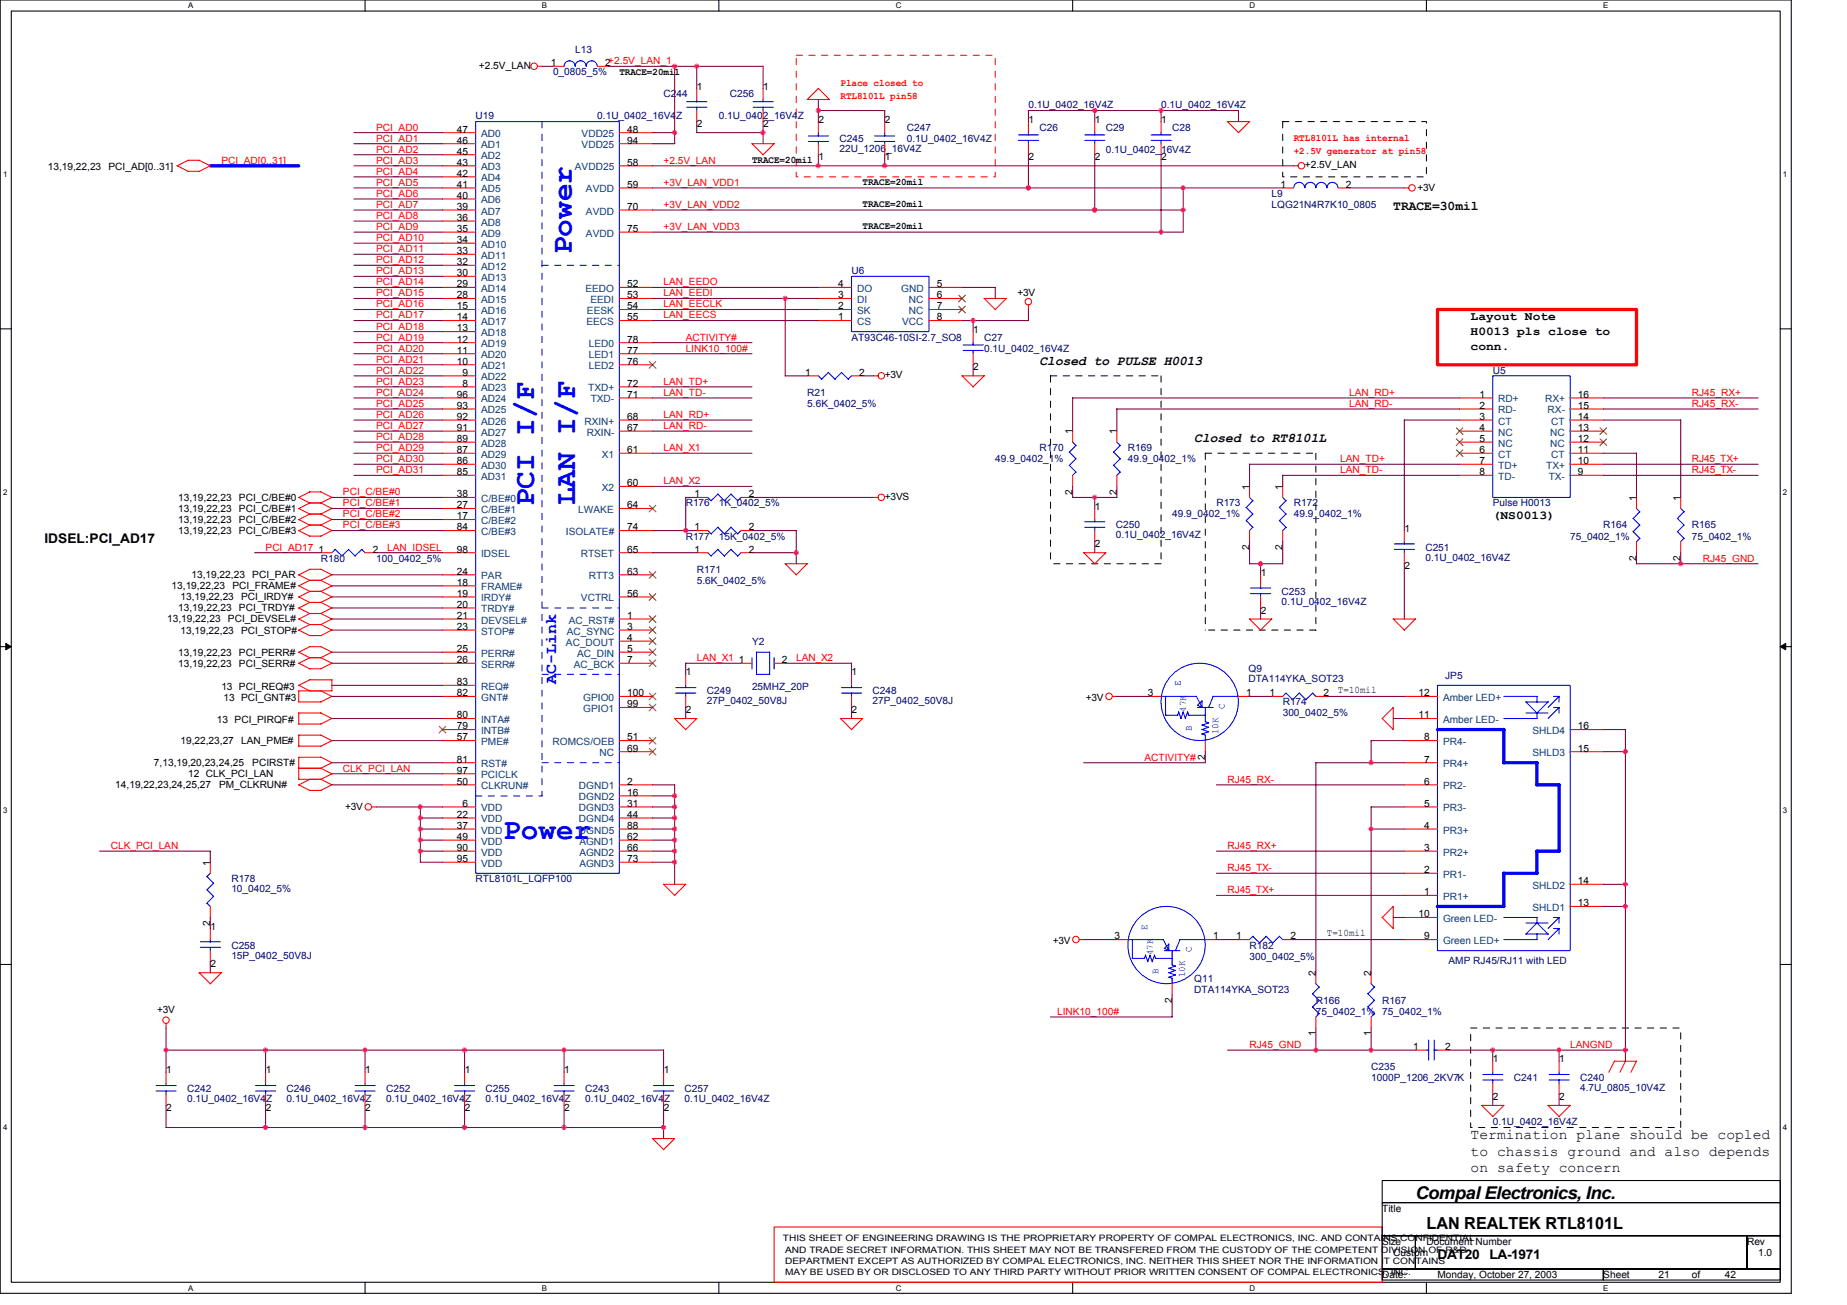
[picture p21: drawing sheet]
<svg xmlns="http://www.w3.org/2000/svg" width="297mm" height="210mm" viewBox="0 0 297 210" stroke-linecap="round" stroke-linejoin="round" font-family="sans-serif">
<defs><g id="words">
<g font-size="4.8" fill="#00f">
<text x="92" y="40.9" transform="rotate(-90 92 40.9)">Power</text>
<text x="85.9" y="81.4" transform="rotate(-90 85.9 81.4)">PCI I/F</text>
<text x="92.5" y="81.3" transform="rotate(-90 92.5 81.3)">LAN I/F</text>
<text x="80.9" y="134.9">Power</text>
</g>
<text font-size="2.8" x="227.6" y="192.8">Compal Electronics, Inc.</text>
<text font-size="2.7" fill="#00f" x="89.4" y="110.1" transform="rotate(-90 89.4 110.1)">AC-Link</text>
<text font-size="2.7" x="229.4" y="197.7">LAN REALTEK RTL8101L</text>
<g font-size="2.3">
<text x="236.5" y="183.2">Termination plane should be copled</text>
<text x="236.5" y="185.9">to chassis ground and also depends</text>
<text x="236.5" y="188.5">on safety concern</text>
</g>
<g font-size="2.1">
<text x="224.1" y="33.8">TRACE=30mil</text>
<text x="167.2" y="58.7">Closed to PULSE H0013</text>
<text x="192.1" y="71.1">Closed to RT8101L</text>
<text x="7.2" y="87.3">IDSEL:PCI_AD17</text>
<text x="231.2" y="202.5">DAT20</text>
<text x="239.6" y="202.5">LA-1971</text>
</g>
<g font-size="1.9">
<text x="236.5" y="51.4">Layout Note</text>
<text x="236.5" y="53.8">H0013 pls close to</text>
<text x="236.5" y="56.3">conn.</text>
<text x="240.1" y="83.4">(NS0013)</text>
</g>
<g font-size="1.6">
<text x="77" y="11">+2.5V_LAN</text>
<text x="88.6" y="10.6">1</text>
<text x="97.3" y="10.6">2+2.5V_LAN_1</text>
<text x="99.6" y="12">TRACE=20mil</text>
<text x="112.1" y="14.4">1</text>
<text x="122.7" y="14.4">1</text>
<text x="73.5" y="21.3">47</text>
<text x="73.5" y="23.1">46</text>
<text x="100.9" y="21.3">48</text>
<text x="100.9" y="23.1">94</text>
<text x="112.1" y="20.5">2</text>
<text x="122.7" y="20.5">2</text>
<text x="131.6" y="19.7">2</text>
<text x="142.3" y="19.7">2</text>
<text x="165.4" y="19.7">1</text>
<text x="176.1" y="19.7">1</text>
<text x="186.8" y="19.7">1</text>
<text x="7.7" y="27.4">13,19,22,23</text>
<text x="17.5" y="27.4">PCI_AD[0..31]</text>
<text x="73.5" y="24.9">45</text>
<text x="73.5" y="26.6">43</text>
<text x="73.5" y="28.4">42</text>
<text x="100.9" y="26.6">58</text>
<text x="120.9" y="26.2">TRACE=20mil</text>
<text x="131.6" y="25.8">1</text>
<text x="138.7" y="29.8">TRACE=20mil</text>
<text x="142.3" y="25.8">1</text>
<text x="165.4" y="25.8">2</text>
<text x="176.1" y="25.8">2</text>
<text x="186.8" y="25.8">2</text>
<text x="209.8" y="27.1">+2.5V_LAN</text>
<text x="73.5" y="30.2">41</text>
<text x="73.5" y="32">40</text>
<text x="73.5" y="33.8">39</text>
<text x="73.5" y="35.5">36</text>
<text x="100.9" y="30.2">59</text>
<text x="100.9" y="33.8">70</text>
<text x="138.7" y="33.3">TRACE=20mil</text>
<text x="205.9" y="30.2">1</text>
<text x="216.4" y="30.2">2</text>
<text x="228" y="30.8">+3V</text>
<text x="73.5" y="37.3">35</text>
<text x="73.5" y="39.1">34</text>
<text x="73.5" y="40.9">33</text>
<text x="100.9" y="37.3">75</text>
<text x="138.7" y="36.9">TRACE=20mil</text>
<text x="73.5" y="42.7">32</text>
<text x="73.5" y="44.4">30</text>
<text x="73.5" y="46.2">29</text>
<text x="73.5" y="48">28</text>
<text x="100.9" y="48">53</text>
<text x="100.9" y="46.2">52</text>
<text x="134.8" y="48">3</text>
<text x="134.8" y="46.2">4</text>
<text x="150.6" y="48">6</text>
<text x="150.6" y="46.2">5</text>
<text x="163.6" y="47.7">+3V</text>
<text x="73.5" y="49.8">15</text>
<text x="73.5" y="51.5">14</text>
<text x="73.5" y="53.3">13</text>
<text x="100.9" y="51.5">55</text>
<text x="100.9" y="49.8">54</text>
<text x="134.8" y="51.5">1</text>
<text x="134.8" y="49.8">2</text>
<text x="150.6" y="51.5">8</text>
<text x="150.6" y="49.8">7</text>
<text x="156.5" y="53.5">1</text>
<text x="73.5" y="55.1">12</text>
<text x="73.5" y="56.9">11</text>
<text x="73.5" y="58.7">10</text>
<text x="100.9" y="55.1">78</text>
<text x="100.9" y="56.9">77</text>
<text x="100.9" y="58.7">76</text>
<text x="156.5" y="59.6">2</text>
<text x="73.5" y="64">96</text>
<text x="73.5" y="65.8">93</text>
<text x="74.4" y="60.4">9</text>
<text x="74.4" y="62.2">8</text>
<text x="100.9" y="62.2">72</text>
<text x="100.9" y="64">71</text>
<text x="129.5" y="60.4">1</text>
<text x="138.2" y="60.4">2</text>
<text x="142.3" y="60.8">+3V</text>
<text x="237.9" y="64">1</text>
<text x="237.9" y="65.8">2</text>
<text x="253.8" y="64">16</text>
<text x="253.8" y="65.8">15</text>
<text x="73.5" y="67.5">92</text>
<text x="73.5" y="69.3">91</text>
<text x="73.5" y="71.1">89</text>
<text x="100.9" y="67.5">68</text>
<text x="100.9" y="69.3">67</text>
<text x="172.5" y="69.9" transform="rotate(-90 172.5 69.9)">1</text>
<text x="179.6" y="69.9" transform="rotate(-90 179.6 69.9)">1</text>
<text x="237.9" y="67.5">3</text>
<text x="237.9" y="69.3">4</text>
<text x="237.9" y="71.1">5</text>
<text x="253.8" y="67.5">14</text>
<text x="253.8" y="69.3">13</text>
<text x="253.8" y="71.1">12</text>
<text x="73.5" y="72.9">87</text>
<text x="73.5" y="74.7">86</text>
<text x="73.5" y="76.4">85</text>
<text x="100.9" y="72.9">61</text>
<text x="237.9" y="72.9">6</text>
<text x="237.9" y="74.7">7</text>
<text x="237.9" y="76.4">8</text>
<text x="253.8" y="72.9">11</text>
<text x="253.8" y="74.7">10</text>
<text x="253.8" y="76.4">9</text>
<text x="28.7" y="80.6">13,19,22,23</text>
<text x="28.7" y="82.3">13,19,22,23</text>
<text x="38.4" y="80.6">PCI_C/BE#0</text>
<text x="38.4" y="82.3">PCI_C/BE#1</text>
<text x="73.5" y="83.5">17</text>
<text x="73.5" y="81.8">27</text>
<text x="73.5" y="80">38</text>
<text x="100.9" y="81.8">64</text>
<text x="100.9" y="78.2">60</text>
<text x="111.7" y="80">1</text>
<text x="120.4" y="80">2</text>
<text x="142.3" y="80.4">+3VS</text>
<text x="172.5" y="79.6" transform="rotate(-90 172.5 79.6)">2</text>
<text x="176.1" y="82">1</text>
<text x="179.6" y="79.6" transform="rotate(-90 179.6 79.6)">2</text>
<text x="200.9" y="78.8" transform="rotate(-90 200.9 78.8)">1</text>
<text x="206.3" y="78.8" transform="rotate(-90 206.3 78.8)">1</text>
<text x="263.2" y="80.5" transform="rotate(-90 263.2 80.5)">1</text>
<text x="270.3" y="80.5" transform="rotate(-90 270.3 80.5)">1</text>
<text x="28.7" y="84.1">13,19,22,23</text>
<text x="28.7" y="85.9">13,19,22,23</text>
<text x="38.4" y="84.1">PCI_C/BE#2</text>
<text x="38.4" y="85.9">PCI_C/BE#3</text>
<text x="51.2" y="88.9">1</text>
<text x="60" y="88.9">2</text>
<text x="73.5" y="85.3">84</text>
<text x="73.5" y="88.9">98</text>
<text x="100.9" y="85.3">74</text>
<text x="100.9" y="88.9">65</text>
<text x="111.7" y="88.9">1</text>
<text x="111.7" y="85.3">1</text>
<text x="120.4" y="88.9">2</text>
<text x="120.4" y="85.3">2</text>
<text x="176.1" y="88">2</text>
<text x="200.9" y="88.5" transform="rotate(-90 200.9 88.5)">2</text>
<text x="206.3" y="88.5" transform="rotate(-90 206.3 88.5)">2</text>
<text x="225.9" y="85.5">1</text>
<text x="27.6" y="94.8">13,19,22,23</text>
<text x="30.8" y="93">13,19,22,23</text>
<text x="37.4" y="94.8">PCI_FRAME#</text>
<text x="40.6" y="93">PCI_PAR</text>
<text x="73.5" y="94.2">18</text>
<text x="73.5" y="96">19</text>
<text x="73.5" y="92.4">24</text>
<text x="100.9" y="92.4">63</text>
<text x="100.9" y="96">56</text>
<text x="202.8" y="92.6">1</text>
<text x="225.9" y="91.6">2</text>
<text x="263.2" y="90.2" transform="rotate(-90 263.2 90.2)">2</text>
<text x="270.3" y="90.2" transform="rotate(-90 270.3 90.2)">2</text>
<text x="26.9" y="100.1">13,19,22,23</text>
<text x="28.7" y="98.3">13,19,22,23</text>
<text x="29" y="101.9">13,19,22,23</text>
<text x="29" y="96.6">13,19,22,23</text>
<text x="36.7" y="100.1">PCI_DEVSEL#</text>
<text x="38.4" y="98.3">PCI_TRDY#</text>
<text x="38.8" y="101.9">PCI_STOP#</text>
<text x="38.8" y="96.6">PCI_IRDY#</text>
<text x="73.5" y="97.8">20</text>
<text x="73.5" y="99.5">21</text>
<text x="73.5" y="101.3">23</text>
<text x="100.9" y="99.5">1</text>
<text x="100.9" y="101.3">3</text>
<text x="202.8" y="98.7">2</text>
<text x="28.7" y="105.5">13,19,22,23</text>
<text x="28.7" y="107.2">13,19,22,23</text>
<text x="38.4" y="105.5">PCI_PERR#</text>
<text x="38.4" y="107.2">PCI_SERR#</text>
<text x="73.5" y="104.9">25</text>
<text x="73.5" y="106.7">26</text>
<text x="100.9" y="103.1">4</text>
<text x="100.9" y="104.9">5</text>
<text x="100.9" y="106.7">7</text>
<text x="118.8" y="106.7">1</text>
<text x="125.7" y="106.7">2</text>
<text x="35.6" y="111">13 PCI_REQ#3</text>
<text x="36" y="112.7">13 PCI_GNT#3</text>
<text x="73.5" y="112">82</text>
<text x="73.5" y="110.2">83</text>
<text x="100.9" y="112">100</text>
<text x="100.9" y="113.8">99</text>
<text x="110.3" y="108.6">1</text>
<text x="137" y="108.6">1</text>
<text x="174.6" y="112.7">+3V</text>
<text x="184.6" y="112">3</text>
<text x="200.4" y="112">1</text>
<text x="204.1" y="112">1</text>
<text x="212.9" y="112">2</text>
<text x="215.2" y="111.5">T=10mil</text>
<text x="228.2" y="112">12</text>
<text x="29" y="119.7">19,22,23,27</text>
<text x="34.9" y="116.3">13 PCI_PIRQF#</text>
<text x="38.8" y="119.7">LAN_PME#</text>
<text x="73.5" y="119.1">57</text>
<text x="73.5" y="115.5">80</text>
<text x="73.5" y="117.3">79</text>
<text x="100.9" y="119.1">51</text>
<text x="110.3" y="114.7">2</text>
<text x="137" y="114.7">2</text>
<text x="228.2" y="115.5">11</text>
<text x="229" y="119.1">8</text>
<text x="253.8" y="117.3">16</text>
<text x="24.8" y="123.2">7,13,19,20,23,24,25</text>
<text x="30.3" y="125">12 CLK_PCI_LAN</text>
<text x="40.6" y="123.2">PCIRST#</text>
<text x="73.5" y="122.7">81</text>
<text x="73.5" y="124.4">97</text>
<text x="100.9" y="120.9">69</text>
<text x="193.8" y="122.2" transform="rotate(-90 193.8 122.2)">2</text>
<text x="229" y="122.7">7</text>
<text x="253.8" y="120.9">15</text>
<text x="18.5" y="126.8">14,19,22,23,24,25,27</text>
<text x="35.2" y="126.8">PM_CLKRUN#</text>
<text x="55.5" y="130.3">+3V</text>
<text x="73.5" y="131.6">22</text>
<text x="73.5" y="126.2">50</text>
<text x="74.4" y="129.8">6</text>
<text x="100.9" y="128">16</text>
<text x="100.9" y="126.2">2</text>
<text x="100.9" y="131.6">44</text>
<text x="100.9" y="129.8">31</text>
<text x="229" y="129.8">5</text>
<text x="229" y="126.2">6</text>
<text x="73.5" y="133.3">37</text>
<text x="73.5" y="135.1">49</text>
<text x="73.5" y="136.9">90</text>
<text x="100.9" y="135.1">62</text>
<text x="100.9" y="133.3">88</text>
<text x="100.9" y="136.9">66</text>
<text x="229" y="136.9">3</text>
<text x="229" y="133.3">4</text>
<text x="33.8" y="139.2" transform="rotate(-90 33.8 139.2)">1</text>
<text x="73.5" y="138.7">95</text>
<text x="100.9" y="138.7">73</text>
<text x="229" y="140.4">2</text>
<text x="229" y="144">1</text>
<text x="253.8" y="142.2">14</text>
<text x="33.8" y="148.9" transform="rotate(-90 33.8 148.9)">2</text>
<text x="33.8" y="149.5">1</text>
<text x="228.2" y="147.6">10</text>
<text x="253.8" y="145.8">13</text>
<text x="33.8" y="155.6">2</text>
<text x="169.3" y="151.8">+3V</text>
<text x="179.3" y="151.1">3</text>
<text x="195.1" y="151.1">1</text>
<text x="198.8" y="151.1">1</text>
<text x="207.5" y="151.1">2</text>
<text x="213.4" y="150.6">T=10mil</text>
<text x="229" y="151.1">9</text>
<text x="188.5" y="161.4" transform="rotate(-90 188.5 161.4)">2</text>
<text x="211.6" y="157" transform="rotate(-90 211.6 157)">2</text>
<text x="220.5" y="157" transform="rotate(-90 220.5 157)">2</text>
<text x="25.3" y="162.9">+3V</text>
<text x="211.6" y="166.7" transform="rotate(-90 211.6 166.7)">1</text>
<text x="220.5" y="166.7" transform="rotate(-90 220.5 166.7)">1</text>
<text x="26.7" y="172.7">1</text>
<text x="42.7" y="172.7">1</text>
<text x="58.7" y="172.7">1</text>
<text x="74.7" y="172.7">1</text>
<text x="90.7" y="172.7">1</text>
<text x="106.7" y="172.7">1</text>
<text x="227.3" y="168.9">1</text>
<text x="232.4" y="168.9">2</text>
<text x="240.1" y="170.9">1</text>
<text x="250.8" y="170.9">1</text>
<text x="26.7" y="178.7">2</text>
<text x="42.7" y="178.7">2</text>
<text x="58.7" y="178.7">2</text>
<text x="74.7" y="178.7">2</text>
<text x="90.7" y="178.7">2</text>
<text x="106.7" y="178.7">2</text>
<text x="240.1" y="176.9">2</text>
<text x="250.8" y="176.9">2</text>
<text x="222.3" y="194.9">Title</text>
<text x="222.3" y="200.2">Size</text>
<text x="224.1" y="202">Custom</text>
<text x="229.4" y="200.2">Document Number</text>
<text x="281" y="200.2">Rev</text>
<text x="282.7" y="202">1.0</text>
<text x="222.3" y="205.5">Date:</text>
<text x="231.2" y="205.5">Monday, October 27, 2003</text>
<text x="257.8" y="205.5">Sheet</text>
<text x="266.7" y="205.5">21</text>
<text x="272.1" y="205.5">of</text>
<text x="277.4" y="205.5">42</text>
</g>
<g font-size="1.6" fill="#000080">
<text x="92.5" y="8.6">L13</text>
<text x="88.9" y="12.1">0_0805_5%</text>
<text x="106.7" y="15.7">C244</text>
<text x="117.4" y="15.7">C256</text>
<text x="165.4" y="17.4">0.1U_0402_16V4Z</text>
<text x="186.7" y="17.4">0.1U_0402_16V4Z</text>
<text x="76.5" y="19.2">U19</text>
<text x="96.1" y="19.2">0.1U_0402_16V4Z</text>
<text x="115.6" y="19.2">0.1U_0402_16V4Z</text>
<text x="135" y="22.8">C245</text>
<text x="145.8" y="21">C247</text>
<text x="145.8" y="22.8">0.1U_0402_16V4Z</text>
<text x="167.2" y="21">C26</text>
<text x="177.8" y="21">C29</text>
<text x="188.5" y="21">C28</text>
<text x="135" y="24.4">22U_1206_16V4Z</text>
<text x="177.8" y="24.6">0.1U_0402_16V4Z</text>
<text x="204.5" y="31.7">L9</text>
<text x="204.5" y="33.4">LQG21N4R7K10_0805</text>
<text x="136.9" y="44.1">U6</text>
<text x="136.9" y="54.8">AT93C46-10SI-2.7_SO8</text>
<text x="158.3" y="54.8">C27</text>
<text x="158.3" y="56.6">0.1U_0402_16V4Z</text>
<text x="129.8" y="63.7">R21</text>
<text x="129.8" y="65.4">5.6K_0402_5%</text>
<text x="240.1" y="60.1">U5</text>
<text x="160.1" y="74.3">49.9_0402_1%</text>
<text x="167.2" y="72.6">R170</text>
<text x="181.4" y="72.6">R169</text>
<text x="181.4" y="74.3">49.9_0402_1%</text>
<text x="110.3" y="81.4">R176</text>
<text x="115.6" y="81.4">1K_0402_5%</text>
<text x="188.5" y="83.2">49.9_0402_1%</text>
<text x="195.6" y="81.4">R173</text>
<text x="208.1" y="81.4">R172</text>
<text x="208.1" y="83.2">49.9_0402_1%</text>
<text x="240.1" y="81.4">Pulse H0013</text>
<text x="110.3" y="86.8">R177</text>
<text x="115.6" y="86.8">15K_0402_5%</text>
<text x="179.4" y="85">C250</text>
<text x="179.4" y="86.6">0.1U_0402_16V4Z</text>
<text x="229.2" y="88.6">C251</text>
<text x="252.5" y="86.8">75_0402_1%</text>
<text x="257.8" y="85">R164</text>
<text x="272.1" y="85">R165</text>
<text x="272.1" y="86.8">75_0402_1%</text>
<text x="51.6" y="90.3">R180</text>
<text x="60.5" y="90.3">100_0402_5%</text>
<text x="112.1" y="92.1">R171</text>
<text x="112.1" y="93.9">5.6K_0402_5%</text>
<text x="206.1" y="95.7">C253</text>
<text x="229.2" y="90.2">0.1U_0402_16V4Z</text>
<text x="206.1" y="97.3">0.1U_0402_16V4Z</text>
<text x="120.9" y="103.7">Y2</text>
<text x="113.7" y="111.7">C249</text>
<text x="113.7" y="113.3">27P_0402_50V8J</text>
<text x="120.9" y="111">25MHZ_20P</text>
<text x="140.3" y="111.7">C248</text>
<text x="140.3" y="113.3">27P_0402_50V8J</text>
<text x="200.8" y="108.1">Q9</text>
<text x="200.8" y="109.7">DTA114YKA_SOT23</text>
<text x="206.3" y="113.5">R174</text>
<text x="232.4" y="109.2">JP5</text>
<text x="206.3" y="115.2">300_0402_5%</text>
<text x="37.2" y="141.9">R178</text>
<text x="37.2" y="143.5">10_0402_5%</text>
<text x="76.5" y="141.9">RTL8101L_LQFP100</text>
<text x="37.2" y="152.6">C258</text>
<text x="37.2" y="154.2">15P_0402_50V8J</text>
<text x="201" y="152.6">R182</text>
<text x="201" y="154.3">300_0402_5%</text>
<text x="233" y="155.1">AMP RJ45/RJ11 with LED</text>
<text x="192.1" y="157.9">Q11</text>
<text x="192.1" y="159.7">DTA114YKA_SOT23</text>
<text x="211.6" y="161.5">R166</text>
<text x="222.3" y="161.5">R167</text>
<text x="211.6" y="163.2">75_0402_1% 75_0402_1%</text>
<text x="220.5" y="172.1">C235</text>
<text x="220.5" y="173.9">1000P_1206_2KV7K</text>
<text x="243.5" y="173.9">C241</text>
<text x="254.1" y="173.9">C240</text>
<text x="30.1" y="175.7">C242</text>
<text x="30.1" y="177.3">0.1U_0402_16V4Z</text>
<text x="46.1" y="175.7">C246</text>
<text x="46.1" y="177.3">0.1U_0402_16V4Z</text>
<text x="62.1" y="175.7">C252</text>
<text x="62.1" y="177.3">0.1U_0402_16V4Z</text>
<text x="78.1" y="175.7">C255</text>
<text x="78.1" y="177.3">0.1U_0402_16V4Z</text>
<text x="94.1" y="175.7">C243</text>
<text x="94.1" y="177.3">0.1U_0402_16V4Z</text>
<text x="110.1" y="175.7">C257</text>
<text x="110.1" y="177.3">0.1U_0402_16V4Z</text>
<text x="254.1" y="175.5">4.7U_0805_10V4Z</text>
<text x="240.1" y="181">0.1U_0402_16V4Z</text>
</g>
<g font-size="1.6" fill="#f00">
<text x="135.2" y="13.8">Place closed to</text>
<text x="135.2" y="15.9">RTL8101L pin58</text>
<text x="60.5" y="21">PCI_AD0</text>
<text x="60.5" y="22.8">PCI_AD1</text>
<text x="208.1" y="22.7">RTL8101L has internal</text>
<text x="35.6" y="26.3">PCI_AD[0..31]</text>
<text x="60.5" y="24.6">PCI_AD2</text>
<text x="60.5" y="26.3">PCI_AD3</text>
<text x="60.5" y="28.1">PCI_AD4</text>
<text x="60.5" y="29.9">PCI_AD5</text>
<text x="106.7" y="26.3">+2.5V_LAN</text>
<text x="106.7" y="29.9">+3V_LAN_VDD1</text>
<text x="208.1" y="24.8">+2.5V generator at pin58</text>
<text x="60.5" y="31.7">PCI_AD6</text>
<text x="60.5" y="33.4">PCI_AD7</text>
<text x="60.5" y="35.2">PCI_AD8</text>
<text x="106.7" y="33.4">+3V_LAN_VDD2</text>
<text x="60.5" y="37">PCI_AD9</text>
<text x="60.5" y="38.8">PCI_AD10</text>
<text x="60.5" y="40.6">PCI_AD11</text>
<text x="106.7" y="37">+3V_LAN_VDD3</text>
<text x="60.5" y="42.3">PCI_AD12</text>
<text x="60.5" y="44.1">PCI_AD13</text>
<text x="60.5" y="45.9">PCI_AD14</text>
<text x="60.5" y="47.7">PCI_AD15</text>
<text x="106.7" y="47.7">LAN_EEDI</text>
<text x="106.7" y="45.9">LAN_EEDO</text>
<text x="60.5" y="49.4">PCI_AD16</text>
<text x="60.5" y="51.2">PCI_AD17</text>
<text x="60.5" y="53">PCI_AD18</text>
<text x="106.7" y="49.4">LAN_EECLK</text>
<text x="106.7" y="51.2">LAN_EECS</text>
<text x="60.5" y="54.8">PCI_AD19</text>
<text x="60.5" y="56.6">PCI_AD20</text>
<text x="60.5" y="58.3">PCI_AD21</text>
<text x="110.3" y="56.6">LINK10_100#</text>
<text x="110.3" y="54.8">ACTIVITY#</text>
<text x="60.5" y="60.1">PCI_AD22</text>
<text x="60.5" y="61.9">PCI_AD23</text>
<text x="60.5" y="63.7">PCI_AD24</text>
<text x="60.5" y="65.4">PCI_AD25</text>
<text x="106.7" y="61.9">LAN_TD+</text>
<text x="106.7" y="63.7">LAN_TD-</text>
<text x="217" y="65.4">LAN_RD-</text>
<text x="217" y="63.7">LAN_RD+</text>
<text x="272.1" y="63.7">RJ45_RX+</text>
<text x="272.1" y="65.4">RJ45_RX-</text>
<text x="60.5" y="67.2">PCI_AD26</text>
<text x="60.5" y="69">PCI_AD27</text>
<text x="60.5" y="70.8">PCI_AD28</text>
<text x="106.7" y="67.2">LAN_RD+</text>
<text x="106.7" y="69">LAN_RD-</text>
<text x="60.5" y="76.1">PCI_AD31</text>
<text x="60.5" y="74.3">PCI_AD30</text>
<text x="60.5" y="72.6">PCI_AD29</text>
<text x="106.7" y="72.6">LAN_X1</text>
<text x="106.7" y="77.9">LAN_X2</text>
<text x="215.5" y="74.3">LAN_TD+</text>
<text x="215.5" y="76.1">LAN_TD-</text>
<text x="272.1" y="74.3">RJ45_TX+</text>
<text x="272.1" y="76.1">RJ45_TX-</text>
<text x="55.2" y="83.2">PCI_C/BE#2</text>
<text x="55.2" y="81.4">PCI_C/BE#1</text>
<text x="55.2" y="79.7">PCI_C/BE#0</text>
<text x="42.7" y="88.6">PCI_AD17</text>
<text x="55.2" y="85">PCI_C/BE#3</text>
<text x="62.3" y="88.6">LAN_IDSEL</text>
<text x="273.9" y="90.3">RJ45_GND</text>
<text x="112.1" y="106.3">LAN_X1</text>
<text x="128.1" y="106.3">LAN_X2</text>
<text x="55.2" y="124.1">CLK_PCI_LAN</text>
<text x="184.1" y="122.3">ACTIVITY#</text>
<text x="197.4" y="125.9">RJ45_RX-</text>
<text x="17.8" y="136.6">CLK_PCI_LAN</text>
<text x="197.4" y="136.6">RJ45_RX+</text>
<text x="197.4" y="140.1">RJ45_TX-</text>
<text x="197.4" y="143.7">RJ45_TX+</text>
<text x="170" y="163.2">LINK10_100#</text>
<text x="201" y="168.6">RJ45_GND</text>
<text x="252.5" y="168.6">LANGND</text>
</g>
<g font-size="1.6" fill="#004080">
<text x="77.4" y="22.1">AD0</text>
<text x="77.4" y="23.8">AD1</text>
<text x="93.5" y="22.1">VDD25</text>
<text x="93.5" y="23.8">VDD25</text>
<text x="77.4" y="25.6">AD2</text>
<text x="77.4" y="27.4">AD3</text>
<text x="77.4" y="29.2">AD4</text>
<text x="92.5" y="27.4">AVDD25</text>
<text x="77.4" y="30.9">AD5</text>
<text x="77.4" y="32.7">AD6</text>
<text x="77.4" y="34.5">AD7</text>
<text x="94.2" y="30.9">AVDD</text>
<text x="94.2" y="34.5">AVDD</text>
<text x="77.4" y="36.3">AD8</text>
<text x="77.4" y="38.1">AD9</text>
<text x="77.4" y="39.8">AD10</text>
<text x="77.4" y="41.6">AD11</text>
<text x="94.2" y="38.1">AVDD</text>
<text x="77.4" y="43.4">AD12</text>
<text x="77.4" y="45.2">AD13</text>
<text x="77.4" y="46.9">AD14</text>
<text x="94.1" y="46.9">EEDO</text>
<text x="137.8" y="46.9">DO</text>
<text x="144.9" y="46.9">GND</text>
<text x="77.4" y="48.7">AD15</text>
<text x="77.4" y="50.5">AD16</text>
<text x="77.4" y="52.3">AD17</text>
<text x="94.3" y="52.3">EECS</text>
<text x="94.4" y="50.5">EESK</text>
<text x="95" y="48.7">EEDI</text>
<text x="137.8" y="52.3">CS</text>
<text x="137.8" y="50.5">SK</text>
<text x="137.8" y="48.7">DI</text>
<text x="145.1" y="52.3">VCC</text>
<text x="146.2" y="50.5">NC</text>
<text x="146.2" y="48.7">NC</text>
<text x="77.4" y="54.1">AD18</text>
<text x="77.4" y="55.8">AD19</text>
<text x="77.4" y="57.6">AD20</text>
<text x="77.4" y="59.4">AD21</text>
<text x="94.7" y="55.8">LED0</text>
<text x="94.7" y="57.6">LED1</text>
<text x="94.7" y="59.4">LED2</text>
<text x="77.4" y="61.2">AD22</text>
<text x="77.4" y="63">AD23</text>
<text x="77.4" y="64.7">AD24</text>
<text x="94.6" y="63">TXD+</text>
<text x="95" y="64.7">TXD-</text>
<text x="241" y="64.7">RD+</text>
<text x="248.5" y="64.7">RX+</text>
<text x="77.4" y="66.5">AD25</text>
<text x="77.4" y="68.3">AD26</text>
<text x="77.4" y="70.1">AD27</text>
<text x="77.4" y="71.8">AD28</text>
<text x="94" y="68.3">RXIN+</text>
<text x="94.4" y="70.1">RXIN-</text>
<text x="241" y="66.5">RD-</text>
<text x="241" y="68.3">CT</text>
<text x="241" y="70.1">NC</text>
<text x="241" y="71.8">NC</text>
<text x="248.9" y="66.5">RX-</text>
<text x="249.3" y="70.1">NC</text>
<text x="249.3" y="71.8">NC</text>
<text x="249.5" y="68.3">CT</text>
<text x="77.4" y="73.6">AD29</text>
<text x="77.4" y="75.4">AD30</text>
<text x="77.4" y="77.2">AD31</text>
<text x="96.8" y="73.6">X1</text>
<text x="241" y="73.6">CT</text>
<text x="241" y="75.4">TD+</text>
<text x="241" y="77.2">TD-</text>
<text x="248.7" y="75.4">TX+</text>
<text x="249.1" y="77.2">TX-</text>
<text x="249.5" y="73.6">CT</text>
<text x="77.4" y="82.5">C/BE#1</text>
<text x="77.4" y="80.7">C/BE#0</text>
<text x="93" y="82.5">LWAKE</text>
<text x="96.8" y="79">X2</text>
<text x="77.4" y="86.1">C/BE#3</text>
<text x="77.4" y="89.6">IDSEL</text>
<text x="77.4" y="84.3">C/BE#2</text>
<text x="91" y="86.1">ISOLATE#</text>
<text x="93.4" y="89.6">RTSET</text>
<text x="77.4" y="95">FRAME#</text>
<text x="77.4" y="93.2">PAR</text>
<text x="94.7" y="93.2">RTT3</text>
<text x="77.4" y="96.7">IRDY#</text>
<text x="77.4" y="98.5">TRDY#</text>
<text x="77.4" y="100.3">DEVSEL#</text>
<text x="91.5" y="100.3">AC_RST#</text>
<text x="93.4" y="96.7">VCTRL</text>
<text x="77.4" y="102.1">STOP#</text>
<text x="77.4" y="105.6">PERR#</text>
<text x="77.4" y="107.4">SERR#</text>
<text x="91" y="103.8">AC_DOUT</text>
<text x="91.1" y="102.1">AC_SYNC</text>
<text x="92.3" y="107.4">AC_BCK</text>
<text x="92.8" y="105.6">AC_DIN</text>
<text x="77.4" y="112.7">GNT#</text>
<text x="77.4" y="111">REQ#</text>
<text x="93.8" y="112.7">GPIO0</text>
<text x="232.1" y="112.7">Amber LED+</text>
<text x="77.4" y="119.8">PME#</text>
<text x="77.4" y="116.3">INTA#</text>
<text x="77.4" y="118.1">INTB#</text>
<text x="88.9" y="119.8">ROMCS/OEB</text>
<text x="93.8" y="114.5">GPIO1</text>
<text x="232.1" y="119.8">PR4-</text>
<text x="232.1" y="116.3">Amber LED-</text>
<text x="246.4" y="118.1">SHLD4</text>
<text x="77.4" y="123.4">RST#</text>
<text x="77.4" y="125.2">PCICLK</text>
<text x="96.4" y="121.6">NC</text>
<text x="232.1" y="123.4">PR4+</text>
<text x="246.4" y="121.6">SHLD3</text>
<text x="77.4" y="130.5">VDD</text>
<text x="77.4" y="127">CLKRUN#</text>
<text x="93.1" y="130.5">DGND3</text>
<text x="93.1" y="128.7">DGND2</text>
<text x="93.1" y="127">DGND1</text>
<text x="232.1" y="130.5">PR3-</text>
<text x="232.1" y="127">PR2-</text>
<text x="77.4" y="132.3">VDD</text>
<text x="77.4" y="134.1">VDD</text>
<text x="77.4" y="135.8">VDD</text>
<text x="77.4" y="137.6">VDD</text>
<text x="93.1" y="134.1">DGND5</text>
<text x="93.1" y="132.3">DGND4</text>
<text x="93.2" y="135.8">AGND1</text>
<text x="93.2" y="137.6">AGND2</text>
<text x="232.1" y="137.6">PR2+</text>
<text x="232.1" y="134.1">PR3+</text>
<text x="77.4" y="139.4">VDD</text>
<text x="93.2" y="139.4">AGND3</text>
<text x="232.1" y="141.2">PR1-</text>
<text x="246.4" y="143">SHLD2</text>
<text x="232.1" y="144.7">PR1+</text>
<text x="232.1" y="148.3">Green LED-</text>
<text x="246.4" y="146.5">SHLD1</text>
<text x="232.1" y="151.8">Green LED+</text>
</g>
<g font-size="1.6" fill="#00f">
<text x="189.9" y="110.4" transform="rotate(-90 189.9 110.4)">E</text>
<text x="197" y="114" transform="rotate(-90 197 114)">C</text>
<text x="190.8" y="114.5" transform="rotate(-90 190.8 114.5)">47K</text>
<text x="191.7" y="117.5" transform="rotate(-90 191.7 117.5)">B</text>
<text x="195.9" y="118.1" transform="rotate(-90 195.9 118.1)">10K</text>
<text x="184.5" y="149.5" transform="rotate(-90 184.5 149.5)">E</text>
<text x="185.4" y="153.6" transform="rotate(-90 185.4 153.6)">47K</text>
<text x="191.7" y="153.1" transform="rotate(-90 191.7 153.1)">C</text>
<text x="186.3" y="156.6" transform="rotate(-90 186.3 156.6)">B</text>
<text x="190.6" y="157.2" transform="rotate(-90 190.6 157.2)">10K</text>
</g>
<g font-size="1.4">
<text x="125.9" y="199.7">THIS SHEET OF ENGINEERING DRAWING IS THE PROPRIETARY PROPERTY OF COMPAL ELECTRONICS, INC. AND CONTAINS CONFIDENTIAL</text>
<text x="126.3" y="203.2">DEPARTMENT EXCEPT AS AUTHORIZED BY COMPAL ELECTRONICS, INC. NEITHER THIS SHEET NOR THE INFORMATION IT CONTAINS</text>
<text x="126.3" y="201.5">AND TRADE SECRET INFORMATION. THIS SHEET MAY NOT BE TRANSFERED FROM THE CUSTODY OF THE COMPETENT DIVISION OF R&amp;D</text>
<text x="126.3" y="205">MAY BE USED BY OR DISCLOSED TO ANY THIRD PARTY WITHOUT PRIOR WRITTEN CONSENT OF COMPAL ELECTRONICS, INC.</text>
</g>
<g font-size="1.3">
<text x="30.3" y="1.3">A</text>
<text x="87.2" y="1.3">B</text>
<text x="144.1" y="1.3">C</text>
<text x="201" y="1.3">D</text>
<text x="257.8" y="1.3">E</text>
<text x=".5" y="28.5">1</text>
<text x="286.7" y="28.5">1</text>
<text x=".5" y="79.6">2</text>
<text x="286.7" y="79.6">2</text>
<text x=".5" y="130.7">3</text>
<text x="286.7" y="130.7">3</text>
<text x=".5" y="181.8">4</text>
<text x="286.7" y="181.8">4</text>
<text x="30.3" y="207.6">A</text>
<text x="87.2" y="207.6">B</text>
<text x="144.1" y="207.6">C</text>
<text x="201" y="207.6">D</text>
<text x="257.8" y="207.6">E</text>
</g>
</g></defs>
<path d="M0 0h288.1v208h-288.1zM1.8 1.8h284.5v204.4h-284.5z" fill="none" stroke="#000" stroke-width=".17"/>
<g fill="#fff">
<path d="M30.2 .2h.9v1.4h-.9z"/>
<path d="M30.2 206.4h.9v1.5h-.9z"/>
</g>
<path d="M58.7 0v1.8M58.7 206.2v1.8" fill="none" stroke="#000" stroke-width=".17"/>
<g fill="#fff">
<path d="M87.2 .2h.8v1.4h-.8z"/>
<path d="M87.2 206.4h.8v1.5h-.8z"/>
</g>
<path d="M115.6 0v1.8M115.6 206.2v1.8" fill="none" stroke="#000" stroke-width=".17"/>
<g fill="#fff">
<path d="M144.1 .2h.9v1.4h-.9z"/>
<path d="M144.1 206.4h.9v1.5h-.9z"/>
</g>
<path d="M172.5 0v1.8M172.5 206.2v1.8" fill="none" stroke="#000" stroke-width=".17"/>
<g fill="#fff">
<path d="M201 .2h.9v1.4h-.9z"/>
<path d="M201 206.4h.9v1.5h-.9z"/>
</g>
<path d="M229.4 0v1.8M229.4 206.2v1.8" fill="none" stroke="#000" stroke-width=".17"/>
<g fill="#fff">
<path d="M257.8 .2h.9v1.4h-.9z"/>
<path d="M257.8 206.4h.9v1.5h-.9z"/>
<path d="M.5 27.3h.7v1.4h-.7z"/>
<path d="M286.7 27.3h.7v1.4h-.7z"/>
<path d="M.5 78.4h.7v1.5h-.7z"/>
<path d="M286.7 78.4h.7v1.5h-.7z"/>
</g>
<path d="M0 52.9h1.8M286.3 52.9h1.8" fill="none" stroke="#000" stroke-width=".17"/>
<g fill="#fff">
<path d="M.5 129.6h.7v1.4h-.7z"/>
<path d="M286.7 129.6h.7v1.4h-.7z"/>
</g>
<path d="M0 104h1.8M286.3 104h1.8" fill="none" stroke="#000" stroke-width=".17"/>
<path d="M.9 103.5l.9 .5-.9 .5zM286.3 104l.9-.5v1z" fill="#000" stroke="#000" stroke-width=".16"/>
<g fill="#fff">
<path d="M.5 180.7h.7v1.4h-.7z"/>
<path d="M286.7 180.7h.7v1.4h-.7z"/>
</g>
<path d="M0 155.1h1.8M286.3 155.1h1.8M222.3 189.9h64v3.5h-64zM222.3 193.4h64v5.4h-64zM222.3 198.8h5.3v5.3h-5.3zM227.6 198.8h53.4v5.3h-53.4zM281 198.8h5.3v5.3h-5.3zM222.3 204.1h35.5v1.8h-35.5zM257.8 204.1h28.5v1.8h-28.5z" fill="none" stroke="#000" stroke-width=".17"/>
<path d="M206.3 19.6h23.1v8.8h-23.1v-8.8M168.9 60.5v30.2M168.9 60.5h17.8M186.7 60.5v30.2M193.8 72.9v28.5M193.8 72.9h17.8M211.6 72.9v28.5M186.7 90.7h-17.8M211.6 101.3h-17.8M236.5 165.4h33.8v16h-33.8v-16" fill="none" stroke="#000" stroke-width=".16" stroke-dasharray="1 1 1 1 1 1 1 1"/>
<path d="M231.2 49.8h32v8.9h-32z" fill="none" stroke="#f00" stroke-width=".53"/>
<path d="M128.1 8.9h32v19.5h-32v-19.5" fill="none" stroke="#f00" stroke-width=".16" stroke-dasharray="1 1 1 1 1 1 1 1"/>
<g fill="none" stroke="#f00" stroke-width=".17">
<path d="M86.4 10.7h.8M88.9 10.7h1.8M96.1 10.7h1.7M112.1 14.2v1.8M112.1 17.8v1.8M122.7 14.2v1.8M122.7 17.8v1.8M131.6 14.2l1.8 1.8h-3.6M131.6 14.2l-1.8 1.8M131.6 19.6v1.7M142.3 19.6v1.7M165.4 19.6v1.7"/>
<path d="M176.1 19.6v1.7M186.7 19.6v1.7M197.4 19.5l1.8 1.8M197.4 19.6h3.6M201 19.6l-1.8 1.8M28.5 26.6l1.8 1M30.2 27.6h1.8M32 25.8l1.8 .9M32.1 25.8h-1.8l-1.8 .9M33.8 26.7l-1.8 .9M71.2 30.2h5.3M71.2 23.1h5.3"/>
<path d="M71.2 26.7h5.3M71.2 21.3h5.3M71.2 24.9h5.3M71.2 28.4h5.3M71.2 32h5.3M71.2 33.8h5.3M71.2 35.6h5.3M71.2 37.3h5.3M71.2 39.1h5.3M99.6 30.2h5.3M99.6 23.1h5.3M99.6 26.7h5.3"/>
<path d="M99.6 21.3h5.3M99.6 33.8h5.3M99.6 37.3h5.3M124.5 23.1h-3.6l1.8 1.8M124.5 23.1l-1.8 1.8M131.6 23.1v1.8M142.3 23.1v1.8M165.4 23.1v1.8M176.1 23.1v1.8M186.7 23.1v1.8M206.3 30.2h1.8M208 26.7h.8"/>
<path d="M215.2 30.2h1.8M225.8 30.2h.8M71.2 48h5.3M71.2 40.9h5.3M71.2 42.7h5.3M71.2 44.4h5.3M71.2 46.2h5.3M71.2 49.8h5.3M71.2 51.6h5.3M71.2 53.3h5.3M71.2 55.1h5.3M71.2 56.9h5.3"/>
<path d="M71.2 58.7h5.3M99.6 48h5.3M99.6 46.2h5.3M99.6 49.8h5.3M99.6 51.6h5.3M99.6 55.1h5.3M99.6 56.9h5.3M99.6 58.7h5.3M131.6 48h5.3M131.6 46.2h5.3M131.6 49.8h5.3M131.6 51.6h5.3"/>
<path d="M149.4 48h5.3M149.4 46.2h5.3M149.4 49.8h5.3M149.4 51.6h5.3M156.5 53.3v1.8M156.5 56.9v1.8M158.3 48h3.5M158.3 48l1.8 1.8M161.9 48l-1.8 1.8M165.4 49.1v.7M51.6 79.1l1.8 .9M51.6 79.1h-1.8l-1.8 .9"/>
<path d="M53.4 80l-1.8 .9 1.8 .9-1.8 .9 1.8 .9-1.8 .9M71.2 60.5h5.3M71.2 62.2h5.3M71.2 64h5.3M71.2 65.8h5.3M71.2 67.6h5.3M71.2 69.3h5.3M71.2 71.1h5.3M71.2 72.9h5.3M71.2 74.7h5.3M71.2 76.5h5.3M99.6 62.2h5.3"/>
<path d="M99.6 64h5.3M99.6 67.6h5.3M99.6 69.3h5.3M99.6 72.9h5.3M99.6 78.2h5.3M129.8 60.5h1.8M136.9 60.5h1.8M140.5 60.5h.7M158.3 60.4l-1.8 1.9-1.8-1.8h3.6M172.5 69.3v1.8M172.5 76.5v1.7M179.6 69.3v1.8"/>
<path d="M179.6 76.5v1.7M201 78.2v1.8M206.3 78.2v1.8M234.7 64h5.4M234.7 65.8h5.4M234.7 67.6h5.4M234.7 69.3h5.4M234.7 71.1h5.4M234.7 72.9h5.4M234.7 74.7h5.4M234.7 76.5h5.4M252.5 64h5.3"/>
<path d="M252.5 65.8h5.3M252.5 67.6h5.3M252.5 69.3h5.3M252.5 71.1h5.3M252.5 72.9h5.3M252.5 74.7h5.3M252.5 76.5h5.3M48 94.2l1.8 .9M48 80l1.8 .9M48 81.8l1.8 .9M48 83.6l1.8 .9M48 85.3l1.8 1"/>
<path d="M48 92.5l1.8 .9M48 97.8l1.8 .9M48 99.6l1.8 .9M48 96l1.8 .9M49.8 86.2h1.8M49.8 93.3h1.8M49.8 95.1l-1.8 .9M49.8 93.3l-1.8 .9M51.6 84.4l1.8 .9M51.6 95.1l1.8 .9M51.6 88.9h1.8M51.6 80.9h-1.8l-1.8 .9"/>
<path d="M51.6 82.7h-1.8l-1.8 .9M51.6 84.5h-1.8l-1.8 .9M51.6 98.7h-1.8l-1.8 .9M51.6 96.9h-1.8l-1.8 .9M53.4 92.5l-1.8-1-1.8 .1-1.8 .9M53.4 85.3l-1.8 .9M53.4 92.4l-1.8 .9 1.8 1-1.8 .8h-1.8M53.4 96l-1.8 .9 1.8 .9-1.8 .9 1.8 .9-1.8 .9M58.7 88.9h1.8M71.2 99.6h5.3M71.2 88.9h5.3M71.2 80h5.3"/>
<path d="M71.2 85.3h5.3M71.2 83.6h5.3M71.2 94.2h5.3M71.2 96h5.3M71.2 97.8h5.3M71.2 92.5h5.3M71.2 81.8h5.3M99.6 99.6h5.3M99.6 88.9h5.3M99.6 85.3h5.3M99.6 96h5.3M99.6 92.5h5.3"/>
<path d="M99.6 81.8h5.3M112.1 88.9h1.7M112.1 80h1.7M112.1 85.3h1.7M119.2 88.9h1.7M119.2 80h1.7M119.2 85.3h1.7M126.3 90.7l1.8 1.8M126.3 90.7h3.6M129.8 90.7l-1.8 1.8M140.5 80h.7M174.3 88.9h3.5"/>
<path d="M174.3 88.9l1.8 1.8M176.1 81.8v1.8M176.1 85.3v1.8M177.9 88.9l-1.8 1.8M201 85.3v1.8M202.7 92.5v1.7M202.7 96v1.8M206.3 85.3v1.8M225.8 85.3v1.8M225.8 88.9v1.8M227.6 99.6h-3.6l1.9 1.8M227.6 99.5l-1.8 1.8"/>
<path d="M263.2 80v1.8M263.2 87.1v1.8M270.3 80v1.8M270.3 87.1v1.8M48 110.2l1.8 .9M48 104.9l1.8-.9h1.8l1.8 .9-1.8 .9 1.8 .9-1.8 .9M48 114.7h3.6l1.8 .8-1.8 1M48 112.9h3.6M48 111.1v1.8M48 114.7v1.8h3.6M48 118.2v1.8M48 118.2h3.6"/>
<path d="M48 101.3l1.8 1M48 104.9l1.8 .9M48 106.7l1.8 .9M49.8 109.3h3.6v1.8h-5.4M49.8 102.2h1.8M49.8 107.6h1.8M49.8 109.3l-1.8 .9M51.6 111.1l1.8 .9-1.8 .9M51.6 100.4l1.8 .9M51.6 118.2l1.8 .9-1.8 .9M51.6 100.5h-1.8l-1.8 .9M51.6 105.8h-1.8l-1.8 .9"/>
<path d="M53.4 101.3l-1.8 .9M71.2 115.6h5.3M71.2 112h5.3M71.2 119.1h5.3M71.2 117.3h5.3M71.2 101.3h5.3M71.2 104.9h5.3M71.2 106.7h5.3M71.2 110.2h5.3M99.6 112h5.3M99.6 119.1h5.3M99.6 101.3h5.3"/>
<path d="M99.6 104.9h5.3M99.6 106.7h5.3M99.6 103.1h5.3M99.6 113.8h5.3M108.5 115.5l1.8 1.8M108.5 115.6h3.6M110.3 108.5v1.7M110.3 112v1.8M112.1 115.6l-1.8 1.8M119.2 106.7h1.7M124.5 106.7h1.8M135.1 115.5l1.8 1.9 1.8-1.8"/>
<path d="M135.2 115.6h3.5M136.9 108.5v1.7M136.9 112v1.8M178.9 112h.7M185 112h1.7M193.8 119.1v1.8M199.2 112h1.8M202.7 101.3l1.8-1.7h-3.6l1.9 1.8M204.5 112h1.8M211.6 112h1.8M224.1 113.8v3.6l-1.8-1.9M224.1 113.8l-1.8 1.8"/>
<path d="M225.8 115.6h5.4M225.8 112h5.4M225.8 119.1h5.4M252.5 117.3h5.3M33.8 138.7v1.8M48 120h3.6M48 121.8h3.6l1.8 .9-1.8 .9 1.8 .9-1.8 .9-3.6-.1M48 121.8v3.5M48 123.6h3.6M48 126.2l1.8 .9M49.8 127.1h1.8M49.8 125.3l-1.8 1"/>
<path d="M51.6 125.3l1.8 .9M53.4 126.2l-1.8 .9M59.8 129.8h.7M71.2 129.8h5.3M71.2 136.9h5.3M71.2 133.3h5.3M71.2 126.2h5.3M71.2 122.7h5.3M71.2 135.1h5.3M71.2 131.6h5.3M71.2 138.7h5.3M71.2 124.5h5.3"/>
<path d="M99.6 129.8h5.3M99.6 136.9h5.3M99.6 133.3h5.3M99.6 126.2h5.3M99.6 120.9h5.3M99.6 128h5.3M99.6 135.1h5.3M99.6 131.6h5.3M99.6 138.7h5.3M225.8 129.8h5.4M225.8 136.9h5.4M225.8 133.3h5.4"/>
<path d="M225.8 126.2h5.4M225.8 122.7h5.4M252.5 120.9h5.3M32 156.4l1.8 1.9 1.8-1.8M32 156.5h3.6M33.8 145.8v1.8M33.8 149.4v1.7M33.8 152.9v1.8M106.7 142.2l1.8 1.8M106.7 142.2h3.6l-1.8 1.8M173.6 151.1h.7M179.6 151.1h1.8"/>
<path d="M188.5 158.2v1.8M193.8 151.1h1.8M199.2 151.1h1.8M206.3 151.1h1.8M211.6 156.5v1.7M220.5 156.5v1.7M224.1 145.8v3.6l-1.8-1.8M224.1 145.8l-1.8 1.8M225.8 151.1h5.4M225.8 140.5h5.4M225.8 144h5.4M225.8 147.6h5.4"/>
<path d="M252.5 142.2h5.3M252.5 145.8h5.3M26.7 164.6v.8M26.7 172.5v1.7M26.7 176v1.8M42.7 172.5v1.7M42.7 176v1.8M58.7 172.5v1.7M58.7 176v1.8M74.7 172.5v1.7M74.7 176v1.8M90.7 172.5v1.7"/>
<path d="M90.7 176v1.8M106.7 172.5v1.7M106.7 176v1.8M211.6 163.6v1.8M220.5 163.6v1.8M227.6 168.9h1.8M231.2 168.9h1.8M238.3 177.8h3.5M238.3 177.8l1.8 1.8M240.1 170.7v1.8M240.1 174.2v1.8M241.9 177.8l-1.8 1.8"/>
<path d="M250.7 179.6l1.8-1.8h-3.6l1.9 1.8M250.7 170.7v1.8M250.7 174.2v1.8M259.6 170.7h3.6l-.9 1.8M259.6 170.7l-.9 1.8M261.4 170.7l-.9 1.8M104.9 183.1l1.8 1.8M104.9 183.1h3.6l-1.8 1.8M124.5 197.4h97.8v8.8h-97.8z"/>
<circle cx="85.9" cy="10.7" r=".52"/>
<circle cx="209.3" cy="26.7" r=".52"/>
<circle cx="227.1" cy="30.2" r=".52"/>
<circle cx="165.4" cy="48.5" r=".52"/>
<circle cx="141.7" cy="80" r=".52"/>
<circle cx="141.7" cy="60.4" r=".52"/>
<circle cx="178.4" cy="112" r=".52"/>
<circle cx="59.2" cy="129.8" r=".52"/>
<circle cx="173" cy="151.1" r=".52"/>
<circle cx="26.7" cy="164.1" r=".52"/>
</g>
<g fill="none" stroke="#00f" stroke-width=".17">
<path d="M76.5 19.6h23.1v120.9h-23.1zM90.7 10.6a.89 .89 0 0 1 .9-.8 .89 .89 0 0 1 .9 .8 .89 .89 0 0 1 .9-.8 .89 .89 0 0 1 .9 .8 .89 .89 0 0 1 .9-.8 .89 .89 0 0 1 .9 .8M110.4 17.3h3.3M110.4 16.4h3.3M112.1 16v.4M112.1 17.2v.6M121.1 17.3h3.3M121.1 16.4h3.3M122.7 16v.4M122.7 17.2v.6M130 21.9h3.2M130 22.8h3.2"/>
<path d="M131.6 21.3v.6M131.6 22.7v.4M140.6 21.9h3.3M140.6 22.8h3.3M142.3 21.3v.6M142.3 22.7v.4M163.8 22.6h3.2M163.8 21.7h3.2M165.4 21.3v.4M165.4 22.6v.5M174.5 22.6h3.2M174.5 21.7h3.2"/>
<path d="M176.1 21.3v.4M176.1 22.6v.5M185.1 22.6h3.3M185.1 21.7h3.3M186.7 21.3v.4M186.7 22.6v.5M208.1 30.2a.89 .89 0 0 1 .9-.9 .89 .89 0 0 1 .8 .9 .89 .89 0 0 1 .9-.9 .89 .89 0 0 1 .9 .9 .89 .89 0 0 1 .9-.9 .89 .89 0 0 1 .9 .9 .89 .89 0 0 1 .9-.9 .89 .89 0 0 1 .9 .9M133.2 59.9l-1 1.1-.6-.5M135.3 59.9l1.1 1.1 .6-.6M135.4 59.9l-1.1 1.1-1.1-1.1M136.9 44.4h12.5v8.9h-12.5zM154.9 56.4h3.2"/>
<path d="M154.9 55.5h3.2M156.5 55.1v.4M156.5 56.3v.6M115.4 79.5l1.1 1.1M115.5 79.5l-1.1 1M117.6 79.5l1.1 1.1M117.6 79.5l-1.1 1M119.2 80l-.6 .5M172.5 71.1l.6 .6M173 71.6l-1 1.1 1.1 1.1M173 73.8l-1 1.1 1.1 1M173 75.9l-.5 .6"/>
<path d="M179.6 71.1l.6 .6M180.1 71.6l-1 1.1 1.1 1.1M180.1 73.8l-1 1.1 1.1 1M180.1 75.9l-.5 .6M240.1 60.5h12.4v19.5h-12.4zM53.9 88.4l1.1 1.1M53.9 88.3l-.5 .6M56 88.4l1.1 1.1M56.1 88.3l-1.1 1.1M58.2 88.4l.5 .5M58.2 88.3l-1.1 1.1M113.8 88.9l.6 .6"/>
<path d="M113.8 80l.6 .6M113.8 85.3l.6 .6M115.4 88.4l1.1 1.1M115.5 88.3l-1.1 1.1M115.5 84.8l-1.1 1.1M117.6 88.4l1.1 1.1M117.6 84.8l1.1 1.1 .5-.6M117.6 88.3l-1.1 1.1M117.6 84.8l-1.1 1.1-1.1-1.1M119.2 88.9l-.6 .5M174.5 84.8h3.2M174.5 83.9h3.2"/>
<path d="M176.1 83.6v.3M176.1 84.8v.5M200.4 81.6l1.1 1.1M200.4 83.7l1.1 1.1M201 80l.5 .6M201.1 95.5h3.3M201.1 94.6h3.3M201.5 80.5l-1.1 1.1M201.5 82.7l-1.1 1.1M201.5 84.8l-.6 .6M202.7 94.2v.4M202.7 95.5v.5"/>
<path d="M205.8 81.6l1 1.1M205.8 83.7l1 1.1-.5 .6M206.3 80l.5 .6M206.8 80.5l-1.1 1.1M206.8 82.7l-1.1 1.1M224.2 88.4h3.3M224.2 87.5h3.3M225.8 87.1v.4M225.8 88.3v.6M262.7 83.4l1 1.1M262.7 85.5l1 1.1M263.2 81.8l.5 .5"/>
<path d="M263.7 82.3l-1.1 1.1M263.7 84.5l-1.1 1M263.7 86.6l-.5 .5M269.8 83.4l1 1.1M269.8 85.5l1 1.1M270.3 81.8l.5 .5M270.8 82.3l-1.1 1.1M270.8 84.5l-1.1 1M270.8 86.6l-.5 .5M108.7 111.5h3.2M108.7 110.6h3.2M110.3 110.2v.4"/>
<path d="M110.3 111.5v.5M120.9 105.8v1.8M121.6 104.9h2.2v3.6h-2.1v-3.6M124.5 105.8v1.8M135.3 111.5h3.3M135.3 110.6h3.3M136.9 110.2v.4M136.9 111.5v.5M186.7 112h5.7M187.4 112v3h2M189.5 114.5l.4 1.1M189.6 114.5l-.2 .6"/>
<path d="M190.3 114.5l.3 1.1M190.3 114.5l-.4 1.1M191 114.5l.2 .5M191 114.5l-.4 1.1M191.2 115h2.6M192.4 112l.9 1.8v-1.1M192.6 113.8h2.5M192.6 113.4l.7 .4M193.3 118l.5 .2M193.3 117.3l1.1 .4M193.3 116.6l1.1 .4M193.3 112.7l-.7 .8"/>
<path d="M193.8 116.1l.6 .2M193.8 113.8v2.3M193.8 118.2v.9M194.4 117.7l-1.1 .4M194.4 117l-1.1 .3M194.4 116.3l-1.1 .3M195.1 112h4.1M195.1 112l-.7 1.8M206.8 111.5l1.1 1.1M206.8 111.5l-.5 .5M209 111.5l1 1.1M209 111.5l-1.1 1"/>
<path d="M211.1 111.5l.5 .5M211.1 111.5l-1.1 1M231.2 110.2h21.3v42.7h-21.3zM241.8 112h5.4v.9M245.4 114.7h3.6M247.2 114.7l-1.8-1.8h3.6l-1.8 1.8v.9h-5.4M249.8 112h.9v.9M249.8 113.8h1l-1.8 1.8M250.7 113.8v.9M250.8 112l-1.8 1.8M32.2 152.4h3.3M32.2 151.5h3.3"/>
<path d="M33.3 145.3l.5 .5M33.8 140.5l-.5 .5 1.1 1.1M33.8 151.1v.4M33.8 152.4v.5M34.4 142.1l-1.1 1.1 1.1 1M34.4 144.2l-1.1 1.1M181.4 151.1h5.7M182.1 154.2h2M182.1 151.1v3.1M184 154.2l.2-.6 .4 1.1M185.3 154.7l-.4-1.1-.3 1.1M187.1 151.1l.9 1.8v-1.1"/>
<path d="M187.3 152.9h2.5M187.3 152.5l.7 .4M188 156.4l1 .4M188 155.7l1 .4M188 151.8l-.8 .8M188.5 155.2l.6 .2-1.1 .3M188.5 152.9v2.3M188.5 157.3v.9M188.5 154.2h-2.7l-.2-.6-.3 1.1M189.1 156.8l-1.1 .4 .5 .2M189.1 156.1l-1.1 .4M189.8 151.1h4.1"/>
<path d="M189.8 151.1l-.8 1.8M201.5 150.6l1.1 1.1M201.5 150.6l-.5 .5M203.6 150.6l1.1 1.1M203.6 150.6l-1 1.1M205.8 150.6l.5 .6M205.8 150.6l-1.1 1.1M211.1 159.8l1.1 1.1-1.1 1 1.1 1.1-.6 .6M211.6 158.2l.5 .6M212.2 158.7l-1.1 1.2M220 159.8l1.1 1.1-1.1 1 1.1 1.1-.6 .6M220.5 158.2l.5 .6"/>
<path d="M221.1 158.7l-1.1 1.2M241.8 147.6h5.4v.9l1.8 1.8-3.6-.1 1.8-1.8M245.4 148.5h3.6M247.2 150.2v.9h-5.4M249.8 147.6h.9v.9M249.8 149.4h1M250.7 149.4v.9M250.8 147.6l-1.8 1.8M250.8 149.3l-1.8 1.8M25.1 175.5h3.2M25.1 174.6h3.2M26.7 174.2v.4"/>
<path d="M26.7 175.5v.5M41.1 175.5h3.2M41.1 174.6h3.2M42.7 174.2v.4M42.7 175.5v.5M57.1 175.5h3.2M57.1 174.6h3.2M58.7 174.2v.4M58.7 175.5v.5M73.1 175.5h3.2M73.1 174.6h3.2M74.7 174.2v.4"/>
<path d="M74.7 175.5v.5M89.1 175.5h3.2M89.1 174.6h3.2M90.7 174.2v.4M90.7 175.5v.5M105.1 175.5h3.2M105.1 174.6h3.2M106.7 174.2v.4M106.7 175.5v.5M229.4 168.9h.4M229.8 167.3v3.2M230.6 168.9h.6"/>
<path d="M230.6 167.3v3.2M238.5 173.7h3.2M238.5 172.8h3.2M240.1 172.5v.3M240.1 173.7v.5M249.1 173.7h3.3M249.1 172.8h3.3M250.7 172.5v.3M250.7 173.7v.5"/>
<circle cx="192.9" cy="112.9" r="6.2"/>
<circle cx="187.6" cy="152" r="6.2"/>
</g>
<path d="M33.8 26.7h14.2M231.2 117.3h10.7M241.8 117.3v5.4h5.4v3.5M247.2 126.2h3.5v10.7M247.2 136.9h3.5M247.2 136.9v3.6h-5.4v5.3M231.2 145.8h10.6" fill="none" stroke="#00f" stroke-width=".53"/>
<path d="M87.2 19.6v108.4M87.2 42.7h12.4M87.2 97.8h12.4M87.2 108.5h12.4M76.5 128h10.7M87.2 122.7h12.4" fill="none" stroke="#00f" stroke-width=".16" stroke-dasharray="1 1 1 1 1 1 1 1"/>
<g fill="none" stroke="#804000" stroke-width=".16">
<path d="M104.4 58.1l1.1 1.1M105.5 58.1l-1.1 1.1M154.2 49.3l1.1 1M154.2 47.5l1.1 1.1M155.3 49.3l-1.1 1M155.3 47.5l-1.1 1.1M234.2 68.8l1.1 1.1M234.2 70.6l1.1 1.1M234.2 72.4l1.1 1M235.3 68.8l-1.1 1.1M235.3 70.6l-1.1 1.1M235.3 72.4l-1.1 1"/>
<path d="M257.3 68.8l1.1 1.1M257.3 70.6l1.1 1.1M258.4 68.8l-1.1 1.1M258.4 70.6l-1.1 1.1M104.4 99l1.1 1.1M104.4 81.3l1.1 1M104.4 91.9l1.1 1.1M104.4 95.5l1.1 1.1M105.5 99l-1.1 1.1M105.5 81.3l-1.1 1M105.5 91.9l-1.1 1.1M105.5 95.5l-1.1 1.1"/>
<path d="M70.6 116.8l1.1 1.1M71.7 116.8l-1.1 1.1M104.4 100.8l1.1 1.1M104.4 102.6l1.1 1.1M104.4 104.4l1.1 1.1M104.4 106.2l1.1 1M104.4 111.5l1.1 1.1M104.4 113.3l1.1 1M104.4 118.6l1.1 1.1M105.5 100.8l-1.1 1.1M105.5 102.6l-1.1 1.1M105.5 104.4l-1.1 1.1"/>
<path d="M105.5 106.2l-1.1 1M105.5 111.5l-1.1 1.1M105.5 113.3l-1.1 1M105.5 118.6l-1.1 1.1M104.4 120.4l1.1 1.1M105.5 120.4l-1.1 1.1"/>
</g>
<g fill="none" stroke="#800040" stroke-width=".17">
<path d="M87.1 10.7h1.8M97.8 10.7l24.9-.1v3.6M108.5 10.7v12.4h-3.6M112.1 10.6v3.6M112.1 19.5v1.8M122.7 19.5v3.6M131.6 17.8h10.7v1.8M131.6 16v3.6M165.4 17.8h33.8v1.8M165.4 17.8v1.8M176.1 17.8v1.8M186.7 17.8v1.8"/>
<path d="M56.9 30.2h14.3M56.9 33.8h14.3M56.9 23.1h14.3M56.9 37.3h14.3M56.9 21.3h14.3M56.9 24.9h14.3M56.9 26.7h14.3M56.9 28.4h14.3M56.9 32h14.3M56.9 35.6h14.3M56.9 39.1h14.3M104.9 30.2h101.4"/>
<path d="M104.9 33.8h85.4M104.9 21.3h3.6M104.9 26.7h103.2M112 21.3h10.7M131.6 24.9v1.8M142.3 24.9v1.8M165.4 24.9v5.3M176.1 24.9v8.9M186.7 24.9v12.4M190.3 30.2v7.1h-85.4M216.9 30.2h8.9M56.9 40.9h14.3"/>
<path d="M56.9 42.7h14.3M56.9 44.4h14.3M56.9 46.2h14.3M56.9 48h14.3M56.9 49.8h14.3M56.9 51.6h14.3M56.9 53.3h14.3M56.9 55.1h14.3M56.9 56.9h14.3M56.9 58.7h14.3M104.9 55.1h16M104.9 56.9h16"/>
<path d="M104.9 46.2h26.7M104.9 48h26.7M104.9 49.8h26.7M104.9 51.6h26.7M126.3 48v12.5h3.6M154.7 46.2h5.4M156.5 51.6v1.8M156.5 58.7v1.8M160.1 46.2v1.8M165.4 49.8v1.8h-10.7M56.9 64h14.3M56.9 67.6h14.3"/>
<path d="M56.9 65.8h14.3M56.9 74.7h14.3M56.9 76.5h14.3M56.9 72.9h14.3M56.9 60.5h14.3M56.9 62.2h14.3M56.9 69.3h14.3M56.9 71.1h14.3M104.9 64h16M104.9 67.6h16M104.9 72.9h16M104.9 62.2h16"/>
<path d="M104.9 69.3h16M104.9 78.2h16M110.3 80v5.3M138.7 60.5h1.8M172.5 64h62.2M172.5 64v5.3M172.5 78.2v1.8M176.1 80v1.8M179.6 78.2v1.8h-7.1M206.3 76.5h28.4M206.3 76.4v1.8M234.7 67.6h-8.9v17.7"/>
<path d="M234.7 65.8h-55.1v3.5M234.7 74.7h-33.8l.1 3.5M257.8 67.6l12.5-.1v12.5M257.8 64h24.9M257.8 72.9h5.4v7.1M257.8 65.8h24.9M257.8 74.7h24.9M257.8 76.5h24.9M40.9 88.9h10.7M53.4 81.8h17.8M53.4 80h17.8M53.4 85.3h17.8"/>
<path d="M53.4 96h17.8M53.4 92.5h17.8M53.4 97.8h17.8M53.4 99.6h17.8M53.4 83.6h17.8M53.4 94.2h17.8M60.5 88.9h10.7M104.9 85.3h7.2M104.9 88.9h7.2M110.3 80h1.8M120.9 80h19.6M120.9 85.3h7.2"/>
<path d="M120.9 88.9h7.2M128.1 85.3v5.4M176.1 87.1v1.8M201 87.1l-.1 3.6h5.4v-3.6M202.7 90.7v1.8M202.7 97.8v1.8M225.8 90.7v8.9M263.2 90.7h19.5M263.2 88.9v1.8M270.3 88.9v1.8M53.4 101.3h17.8M53.4 104.9h17.8"/>
<path d="M53.4 106.7h17.8M53.4 112h17.8M53.4 110.2h17.8M53.4 119.1h17.8M53.4 115.6h17.8M110.3 106.7h8.9M110.3 106.7v1.8M110.3 113.8v1.8M126.3 106.7h10.6v1.8M136.9 113.8v1.8M179.6 112h5.4M200.9 112h3.6"/>
<path d="M213.4 112h12.5M220.5 119.1h5.3M220.5 119.1v3.6M224 115.6h1.8M257.8 117.3h3.6v53.4M16 136.9h17.8v1.8M53.4 122.7h17.8M53.4 126.2h17.8M53.4 124.5h17.8M60.5 129.8h10.7M67.6 138.7h3.6M67.6 131.6h3.6"/>
<path d="M67.6 135.1h3.6M67.6 136.9h3.6M67.6 129.8v8.9M67.6 133.3h3.6M104.9 126.2h3.6v16M104.9 129.8h3.6M104.9 133.3h3.6M104.9 136.9h3.6M104.9 138.7h3.6M104.9 128h3.6M104.9 131.6h3.6M104.9 135.1h3.6"/>
<path d="M193.8 120.9v1.8h-19.5M195.6 136.9h30.3M195.6 126.2h30.3M220.5 129.8h5.3M220.5 133.3h5.4M220.5 129.8v26.7M225.8 122.7h-14.2v33.8M257.8 120.9h3.6M33.8 147.6v1.8M33.8 154.7v1.8M174.3 151.1h5.3M188.5 160v3.6h-19.6"/>
<path d="M195.6 151.1h3.6M195.6 140.5h30.3M195.6 144h30.3M208 151.1h17.8M224 147.6h1.8M257.8 142.2h3.6M257.8 145.8h3.6M26.7 168.9h80v3.6M26.7 177.8v3.6h80M26.7 165.3v7.2M42.7 168.9v3.6M42.7 177.8v3.6"/>
<path d="M58.7 168.9v3.6M58.7 177.8v3.6M74.7 168.9v3.6M74.7 177.8v3.6M90.7 168.9v3.6M90.7 177.8v3.6M106.7 177.8v5.3M197.4 168.9h30.2M211.6 165.4v3.5M220.5 165.3v3.6M233 168.9h28.4M240.1 168.9v1.8"/>
<path d="M240.1 176v1.8M250.7 168.9v1.8M250.7 176v1.8"/>
</g>
<g fill="#f0f" stroke="#f0f" stroke-width=".17">
<circle cx="165.4" cy="30.2" r=".35"/>
<circle cx="176" cy="33.8" r=".35"/>
<circle cx="190.3" cy="33.8" r=".35"/>
<circle cx="186.7" cy="37.3" r=".35"/>
<circle cx="67.6" cy="129.8" r=".35"/>
<circle cx="67.6" cy="131.6" r=".35"/>
<circle cx="108.5" cy="138.7" r=".35"/>
<circle cx="108.5" cy="128" r=".35"/>
<circle cx="67.6" cy="136.9" r=".35"/>
<circle cx="108.5" cy="136.9" r=".35"/>
<circle cx="108.5" cy="131.6" r=".35"/>
<circle cx="67.6" cy="133.3" r=".35"/>
<circle cx="108.5" cy="135.1" r=".35"/>
<circle cx="108.5" cy="133.3" r=".35"/>
<circle cx="108.5" cy="129.8" r=".35"/>
<circle cx="67.6" cy="135.1" r=".35"/>
<circle cx="270.3" cy="90.7" r=".35"/>
<circle cx="176" cy="80" r=".35"/>
<circle cx="202.7" cy="90.7" r=".35"/>
<circle cx="90.7" cy="168.9" r=".35"/>
<circle cx="58.7" cy="181.3" r=".35"/>
<circle cx="74.7" cy="181.3" r=".35"/>
<circle cx="74.7" cy="168.9" r=".35"/>
<circle cx="58.7" cy="168.9" r=".35"/>
<circle cx="42.7" cy="168.9" r=".35"/>
<circle cx="106.7" cy="181.3" r=".35"/>
<circle cx="26.7" cy="168.9" r=".35"/>
<circle cx="42.7" cy="181.3" r=".35"/>
<circle cx="186.7" cy="17.8" r=".35"/>
<circle cx="176" cy="17.8" r=".35"/>
<circle cx="190.3" cy="30.2" r=".35"/>
<circle cx="90.7" cy="181.3" r=".35"/>
<circle cx="110.3" cy="85.3" r=".35"/>
<circle cx="128" cy="88.9" r=".35"/>
<circle cx="156.5" cy="51.5" r=".35"/>
<circle cx="126.3" cy="48" r=".35"/>
<circle cx="122.7" cy="21.3" r=".35"/>
<circle cx="131.6" cy="17.8" r=".35"/>
<circle cx="142.3" cy="26.7" r=".35"/>
<circle cx="131.6" cy="26.7" r=".35"/>
<circle cx="108.5" cy="21.3" r=".35"/>
<circle cx="112" cy="10.7" r=".35"/>
<circle cx="108.5" cy="10.7" r=".35"/>
<circle cx="211.6" cy="168.9" r=".35"/>
<circle cx="220.5" cy="122.7" r=".35"/>
<circle cx="250.7" cy="168.9" r=".35"/>
<circle cx="220.5" cy="133.3" r=".35"/>
<circle cx="240.1" cy="168.9" r=".35"/>
<circle cx="220.5" cy="168.9" r=".35"/>
<circle cx="261.4" cy="120.9" r=".35"/>
<circle cx="261.4" cy="142.2" r=".35"/>
<circle cx="261.4" cy="145.8" r=".35"/>
<circle cx="261.4" cy="168.9" r=".35"/>
</g>
<use href="#words"/>
</svg>
